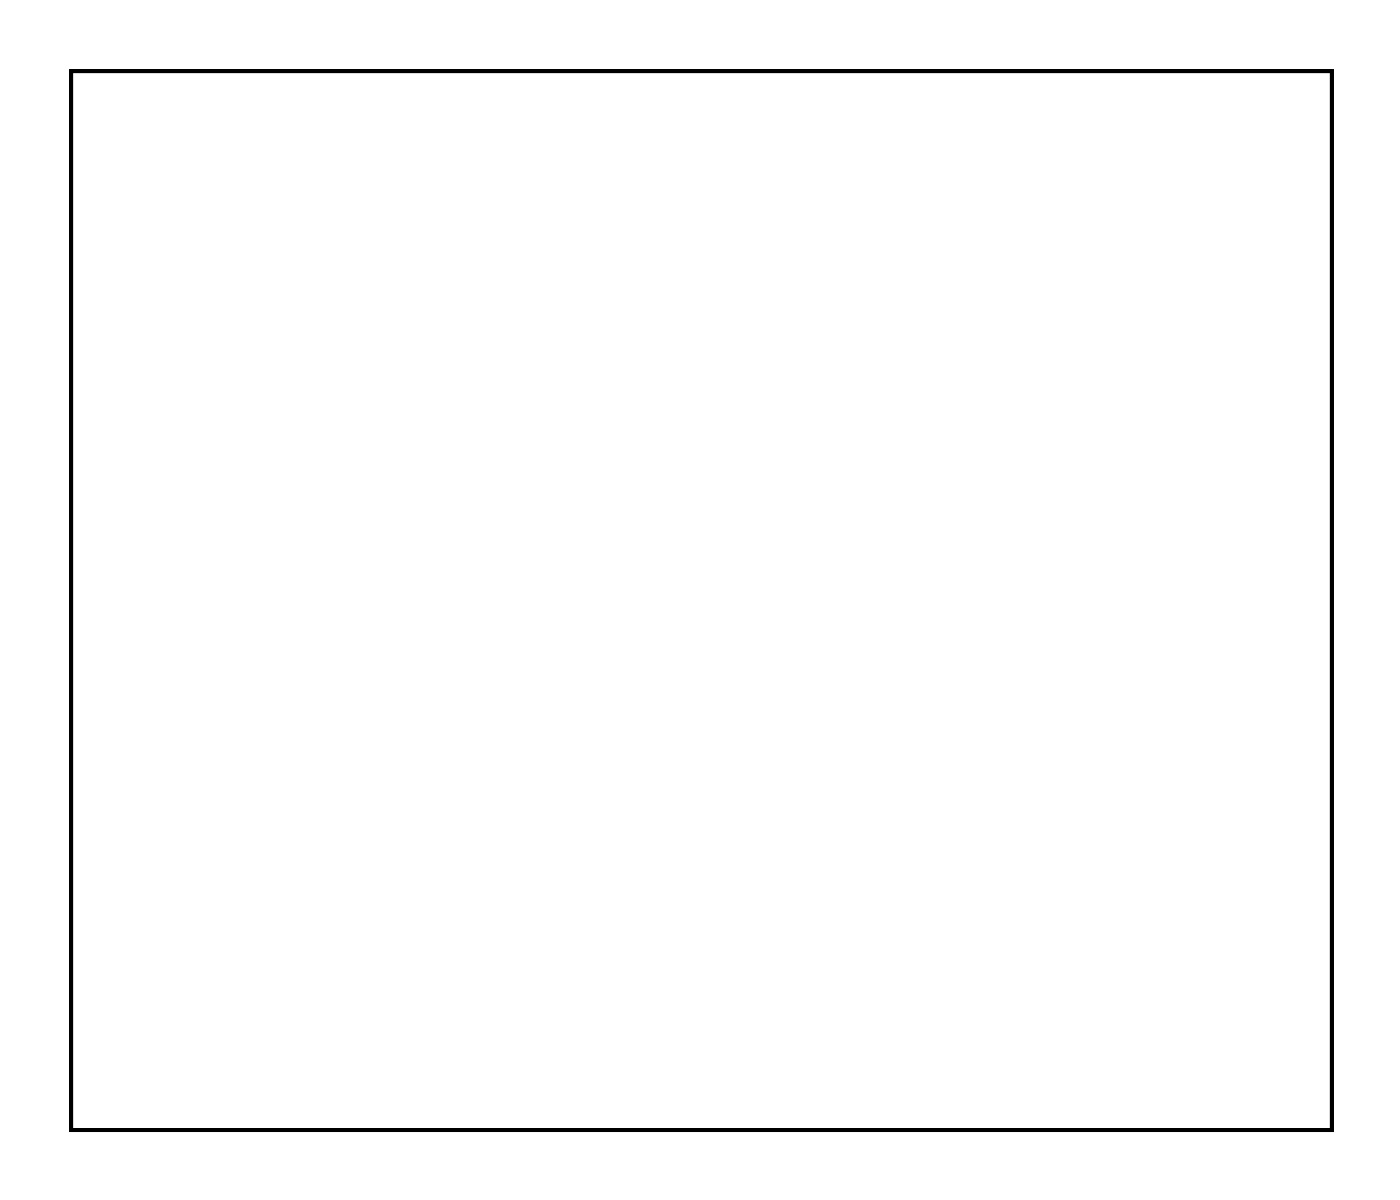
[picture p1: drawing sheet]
<svg xmlns="http://www.w3.org/2000/svg" width="72mm" height="61mm" viewBox="0 0 72 61" stroke-linecap="round" stroke-linejoin="round" font-family="sans-serif">
<path d="M3.6 3.6h64.5v54.2h-64.5z" fill="none" stroke="#000" stroke-width=".2"/>
<path d="M3.6 3.6h64.5v54.2h-64.5zM3.6 3.6v54.2h64.5v-54.2z" fill="#000"/>
<circle cx="55.3" cy="12.1" r=".72" fill="#fff"/>
<circle cx="55.3" cy="12.1" r=".72" fill="none" stroke="#fff" stroke-width=".69" stroke-linecap="butt"/>
<circle cx="57.9" cy="13.4" r=".72" fill="#fff"/>
<circle cx="57.9" cy="13.4" r=".72" fill="none" stroke="#fff" stroke-width=".69" stroke-linecap="butt"/>
<circle cx="55.3" cy="14.7" r=".72" fill="#fff"/>
<circle cx="55.3" cy="14.7" r=".72" fill="none" stroke="#fff" stroke-width=".69" stroke-linecap="butt"/>
<circle cx="55.3" cy="17.2" r=".72" fill="#fff"/>
<circle cx="55.3" cy="17.2" r=".72" fill="none" stroke="#fff" stroke-width=".69" stroke-linecap="butt"/>
<circle cx="55.3" cy="19.7" r=".72" fill="#fff"/>
<circle cx="55.3" cy="19.7" r=".72" fill="none" stroke="#fff" stroke-width=".69" stroke-linecap="butt"/>
<circle cx="57.9" cy="15.9" r=".72" fill="#fff"/>
<circle cx="57.9" cy="15.9" r=".72" fill="none" stroke="#fff" stroke-width=".69" stroke-linecap="butt"/>
<circle cx="57.9" cy="18.5" r=".72" fill="#fff"/>
<circle cx="57.9" cy="18.5" r=".72" fill="none" stroke="#fff" stroke-width=".69" stroke-linecap="butt"/>
<circle cx="57.9" cy="21" r=".72" fill="#fff"/>
<circle cx="57.9" cy="21" r=".72" fill="none" stroke="#fff" stroke-width=".69" stroke-linecap="butt"/>
<path d="M56.9 20.1h1.9v1.9h-1.9zM57.4 21a.5 .5 0 0 0 1 0 .5 .5 0 0 0-1 0z" fill="#fff"/>
<g fill="none" stroke="#fff" stroke-width=".25">
<path d="M56.9 20.1h1.9v1.9h-1.9z"/>
<circle cx="57.9" cy="21" r=".5"/>
</g>
<circle cx="64.2" cy="22.3" r="1.6" fill="#fff"/>
<circle cx="64.2" cy="22.3" r="1.6" fill="none" stroke="#fff" stroke-width=".25"/>
<circle cx="64.2" cy="10.9" r="1.6" fill="#fff"/>
<circle cx="64.2" cy="10.9" r="1.6" fill="none" stroke="#fff" stroke-width=".25"/>
<circle cx="55.3" cy="37.5" r=".72" fill="#fff"/>
<circle cx="55.3" cy="37.5" r=".72" fill="none" stroke="#fff" stroke-width=".69" stroke-linecap="butt"/>
<circle cx="57.9" cy="38.8" r=".72" fill="#fff"/>
<circle cx="57.9" cy="38.8" r=".72" fill="none" stroke="#fff" stroke-width=".69" stroke-linecap="butt"/>
<circle cx="55.3" cy="40.1" r=".72" fill="#fff"/>
<circle cx="55.3" cy="40.1" r=".72" fill="none" stroke="#fff" stroke-width=".69" stroke-linecap="butt"/>
<circle cx="55.3" cy="42.6" r=".72" fill="#fff"/>
<circle cx="55.3" cy="42.6" r=".72" fill="none" stroke="#fff" stroke-width=".69" stroke-linecap="butt"/>
<circle cx="55.3" cy="45.1" r=".72" fill="#fff"/>
<circle cx="55.3" cy="45.1" r=".72" fill="none" stroke="#fff" stroke-width=".69" stroke-linecap="butt"/>
<circle cx="57.9" cy="41.3" r=".72" fill="#fff"/>
<circle cx="57.9" cy="41.3" r=".72" fill="none" stroke="#fff" stroke-width=".69" stroke-linecap="butt"/>
<circle cx="57.9" cy="43.9" r=".72" fill="#fff"/>
<circle cx="57.9" cy="43.9" r=".72" fill="none" stroke="#fff" stroke-width=".69" stroke-linecap="butt"/>
<circle cx="57.9" cy="46.4" r=".72" fill="#fff"/>
<circle cx="57.9" cy="46.4" r=".72" fill="none" stroke="#fff" stroke-width=".69" stroke-linecap="butt"/>
<path d="M56.9 45.5h1.9v1.9h-1.9zM57.4 46.4a.5 .5 0 0 0 1 0 .5 .5 0 0 0-1 0z" fill="#fff"/>
<g fill="none" stroke="#fff" stroke-width=".25">
<path d="M56.9 45.5h1.9v1.9h-1.9z"/>
<circle cx="57.9" cy="46.4" r=".5"/>
</g>
<circle cx="64.2" cy="47.7" r="1.6" fill="#fff"/>
<circle cx="64.2" cy="47.7" r="1.6" fill="none" stroke="#fff" stroke-width=".25"/>
<circle cx="64.2" cy="36.3" r="1.6" fill="#fff"/>
<circle cx="64.2" cy="36.3" r="1.6" fill="none" stroke="#fff" stroke-width=".25"/>
<circle cx="51.8" cy="54" r=".67" fill="#fff"/>
<circle cx="51.8" cy="54" r=".67" fill="none" stroke="#fff" stroke-width=".57"/>
<circle cx="54.3" cy="54" r=".67" fill="#fff"/>
<circle cx="54.3" cy="54" r=".67" fill="none" stroke="#fff" stroke-width=".57"/>
<circle cx="56.8" cy="54" r=".67" fill="#fff"/>
<circle cx="56.8" cy="54" r=".67" fill="none" stroke="#fff" stroke-width=".57"/>
<circle cx="59.4" cy="54" r=".67" fill="#fff"/>
<circle cx="59.4" cy="54" r=".67" fill="none" stroke="#fff" stroke-width=".57"/>
<circle cx="61.9" cy="54" r=".67" fill="#fff"/>
<circle cx="61.9" cy="54" r=".67" fill="none" stroke="#fff" stroke-width=".57"/>
<circle cx="40.1" cy="5.8" r=".67" fill="#fff"/>
<circle cx="40.1" cy="5.8" r=".67" fill="none" stroke="#fff" stroke-width=".57"/>
<circle cx="37.5" cy="5.8" r=".67" fill="#fff"/>
<circle cx="37.5" cy="5.8" r=".67" fill="none" stroke="#fff" stroke-width=".57"/>
<circle cx="35" cy="5.8" r=".67" fill="#fff"/>
<circle cx="35" cy="5.8" r=".67" fill="none" stroke="#fff" stroke-width=".57"/>
<circle cx="32.5" cy="5.8" r=".67" fill="#fff"/>
<circle cx="32.5" cy="5.8" r=".67" fill="none" stroke="#fff" stroke-width=".57"/>
<circle cx="29.9" cy="5.8" r=".67" fill="#fff"/>
<circle cx="29.9" cy="5.8" r=".67" fill="none" stroke="#fff" stroke-width=".57"/>
<circle cx="27.4" cy="5.8" r=".67" fill="#fff"/>
<circle cx="27.4" cy="5.8" r=".67" fill="none" stroke="#fff" stroke-width=".57"/>
<circle cx="24.8" cy="5.8" r=".67" fill="#fff"/>
<circle cx="24.8" cy="5.8" r=".67" fill="none" stroke="#fff" stroke-width=".57"/>
<circle cx="22.3" cy="5.8" r=".67" fill="#fff"/>
<circle cx="22.3" cy="5.8" r=".67" fill="none" stroke="#fff" stroke-width=".57"/>
<circle cx="19.8" cy="5.8" r=".67" fill="#fff"/>
<circle cx="19.8" cy="5.8" r=".67" fill="none" stroke="#fff" stroke-width=".57"/>
<circle cx="17.2" cy="5.8" r=".67" fill="#fff"/>
<circle cx="17.2" cy="5.8" r=".67" fill="none" stroke="#fff" stroke-width=".57"/>
<circle cx="61.9" cy="5.8" r=".67" fill="#fff"/>
<circle cx="61.9" cy="5.8" r=".67" fill="none" stroke="#fff" stroke-width=".57"/>
<circle cx="59.4" cy="5.8" r=".67" fill="#fff"/>
<circle cx="59.4" cy="5.8" r=".67" fill="none" stroke="#fff" stroke-width=".57"/>
<circle cx="56.8" cy="5.8" r=".67" fill="#fff"/>
<circle cx="56.8" cy="5.8" r=".67" fill="none" stroke="#fff" stroke-width=".57"/>
<circle cx="54.3" cy="5.8" r=".67" fill="#fff"/>
<circle cx="54.3" cy="5.8" r=".67" fill="none" stroke="#fff" stroke-width=".57"/>
<circle cx="51.8" cy="5.8" r=".67" fill="#fff"/>
<circle cx="51.8" cy="5.8" r=".67" fill="none" stroke="#fff" stroke-width=".57"/>
<circle cx="49.2" cy="5.8" r=".67" fill="#fff"/>
<circle cx="49.2" cy="5.8" r=".67" fill="none" stroke="#fff" stroke-width=".57"/>
<circle cx="46.7" cy="5.8" r=".67" fill="#fff"/>
<circle cx="46.7" cy="5.8" r=".67" fill="none" stroke="#fff" stroke-width=".57"/>
<circle cx="44.1" cy="5.8" r=".67" fill="#fff"/>
<circle cx="44.1" cy="5.8" r=".67" fill="none" stroke="#fff" stroke-width=".57"/>
<circle cx="28.9" cy="54" r=".67" fill="#fff"/>
<circle cx="28.9" cy="54" r=".67" fill="none" stroke="#fff" stroke-width=".57"/>
<circle cx="26.4" cy="54" r=".67" fill="#fff"/>
<circle cx="26.4" cy="54" r=".67" fill="none" stroke="#fff" stroke-width=".57"/>
<circle cx="31.4" cy="54" r=".67" fill="#fff"/>
<circle cx="31.4" cy="54" r=".67" fill="none" stroke="#fff" stroke-width=".57"/>
<circle cx="34" cy="54" r=".67" fill="#fff"/>
<circle cx="34" cy="54" r=".67" fill="none" stroke="#fff" stroke-width=".57"/>
<circle cx="36.5" cy="54" r=".67" fill="#fff"/>
<circle cx="36.5" cy="54" r=".67" fill="none" stroke="#fff" stroke-width=".57"/>
<circle cx="39.1" cy="54" r=".67" fill="#fff"/>
<circle cx="39.1" cy="54" r=".67" fill="none" stroke="#fff" stroke-width=".57"/>
<circle cx="41.6" cy="54" r=".67" fill="#fff"/>
<circle cx="41.6" cy="54" r=".67" fill="none" stroke="#fff" stroke-width=".57"/>
<circle cx="44.1" cy="54" r=".67" fill="#fff"/>
<circle cx="44.1" cy="54" r=".67" fill="none" stroke="#fff" stroke-width=".57"/>
<circle cx="49.2" cy="54" r=".67" fill="#fff"/>
<circle cx="49.2" cy="54" r=".67" fill="none" stroke="#fff" stroke-width=".57"/>
<circle cx="64.4" cy="26" r=".67" fill="#fff"/>
<circle cx="64.4" cy="26" r=".67" fill="none" stroke="#fff" stroke-width=".57"/>
<circle cx="61.9" cy="26" r=".67" fill="#fff"/>
<circle cx="61.9" cy="26" r=".67" fill="none" stroke="#fff" stroke-width=".57"/>
<circle cx="64.4" cy="28.5" r=".67" fill="#fff"/>
<circle cx="64.4" cy="28.5" r=".67" fill="none" stroke="#fff" stroke-width=".57"/>
<circle cx="61.9" cy="28.5" r=".67" fill="#fff"/>
<circle cx="61.9" cy="28.5" r=".67" fill="none" stroke="#fff" stroke-width=".57"/>
<circle cx="64.4" cy="31.1" r=".67" fill="#fff"/>
<circle cx="64.4" cy="31.1" r=".67" fill="none" stroke="#fff" stroke-width=".57"/>
<circle cx="61.9" cy="31.1" r=".67" fill="#fff"/>
<circle cx="61.9" cy="31.1" r=".67" fill="none" stroke="#fff" stroke-width=".57"/>
<circle cx="45.2" cy="42.6" r=".7" fill="#fff"/>
<circle cx="45.2" cy="42.6" r=".7" fill="none" stroke="#fff" stroke-width=".76" stroke-linecap="butt"/>
<circle cx="52.8" cy="42.6" r=".7" fill="#fff"/>
<circle cx="52.8" cy="42.6" r=".7" fill="none" stroke="#fff" stroke-width=".76" stroke-linecap="butt"/>
<circle cx="45.2" cy="19.7" r=".7" fill="#fff"/>
<circle cx="45.2" cy="19.7" r=".7" fill="none" stroke="#fff" stroke-width=".76" stroke-linecap="butt"/>
<circle cx="52.8" cy="19.7" r=".7" fill="#fff"/>
<circle cx="52.8" cy="19.7" r=".7" fill="none" stroke="#fff" stroke-width=".76" stroke-linecap="butt"/>
<circle cx="15.9" cy="41.3" r=".72" fill="#fff"/>
<circle cx="15.9" cy="41.3" r=".72" fill="none" stroke="#fff" stroke-width=".69" stroke-linecap="butt"/>
<circle cx="14.7" cy="43.9" r=".72" fill="#fff"/>
<circle cx="14.7" cy="43.9" r=".72" fill="none" stroke="#fff" stroke-width=".69" stroke-linecap="butt"/>
<circle cx="13.4" cy="41.3" r=".72" fill="#fff"/>
<circle cx="13.4" cy="41.3" r=".72" fill="none" stroke="#fff" stroke-width=".69" stroke-linecap="butt"/>
<circle cx="10.9" cy="41.3" r=".72" fill="#fff"/>
<circle cx="10.9" cy="41.3" r=".72" fill="none" stroke="#fff" stroke-width=".69" stroke-linecap="butt"/>
<circle cx="8.3" cy="41.3" r=".72" fill="#fff"/>
<circle cx="8.3" cy="41.3" r=".72" fill="none" stroke="#fff" stroke-width=".69" stroke-linecap="butt"/>
<circle cx="12.1" cy="43.9" r=".72" fill="#fff"/>
<circle cx="12.1" cy="43.9" r=".72" fill="none" stroke="#fff" stroke-width=".69" stroke-linecap="butt"/>
<circle cx="9.6" cy="43.9" r=".72" fill="#fff"/>
<circle cx="9.6" cy="43.9" r=".72" fill="none" stroke="#fff" stroke-width=".69" stroke-linecap="butt"/>
<circle cx="7.1" cy="43.9" r=".72" fill="#fff"/>
<circle cx="7.1" cy="43.9" r=".72" fill="none" stroke="#fff" stroke-width=".69" stroke-linecap="butt"/>
<path d="M6.1 42.9h1.9v1.9h-1.9zM6.6 43.9a.5 .5 0 0 0 1 0 .5 .5 0 0 0-1 0z" fill="#fff"/>
<g fill="none" stroke="#fff" stroke-width=".25">
<path d="M6.1 42.9h1.9v1.9h-1.9z"/>
<circle cx="7.1" cy="43.9" r=".5"/>
</g>
<circle cx="5.8" cy="50.2" r="1.6" fill="#fff"/>
<circle cx="5.8" cy="50.2" r="1.6" fill="none" stroke="#fff" stroke-width=".25"/>
<circle cx="17.2" cy="50.2" r="1.6" fill="#fff"/>
<circle cx="17.2" cy="50.2" r="1.6" fill="none" stroke="#fff" stroke-width=".25"/>
<circle cx="15.9" cy="19.7" r=".72" fill="#fff"/>
<circle cx="15.9" cy="19.7" r=".72" fill="none" stroke="#fff" stroke-width=".69" stroke-linecap="butt"/>
<circle cx="13.4" cy="18.5" r=".72" fill="#fff"/>
<circle cx="13.4" cy="18.5" r=".72" fill="none" stroke="#fff" stroke-width=".69" stroke-linecap="butt"/>
<circle cx="15.9" cy="17.2" r=".72" fill="#fff"/>
<circle cx="15.9" cy="17.2" r=".72" fill="none" stroke="#fff" stroke-width=".69" stroke-linecap="butt"/>
<circle cx="15.9" cy="14.7" r=".72" fill="#fff"/>
<circle cx="15.9" cy="14.7" r=".72" fill="none" stroke="#fff" stroke-width=".69" stroke-linecap="butt"/>
<circle cx="15.9" cy="12.1" r=".72" fill="#fff"/>
<circle cx="15.9" cy="12.1" r=".72" fill="none" stroke="#fff" stroke-width=".69" stroke-linecap="butt"/>
<circle cx="13.4" cy="15.9" r=".72" fill="#fff"/>
<circle cx="13.4" cy="15.9" r=".72" fill="none" stroke="#fff" stroke-width=".69" stroke-linecap="butt"/>
<circle cx="13.4" cy="13.4" r=".72" fill="#fff"/>
<circle cx="13.4" cy="13.4" r=".72" fill="none" stroke="#fff" stroke-width=".69" stroke-linecap="butt"/>
<circle cx="13.4" cy="10.9" r=".72" fill="#fff"/>
<circle cx="13.4" cy="10.9" r=".72" fill="none" stroke="#fff" stroke-width=".69" stroke-linecap="butt"/>
<path d="M12.5 9.9h1.8v1.9h-1.8zM12.9 10.9a.5 .5 0 0 0 1 0 .5 .5 0 0 0-1 0z" fill="#fff"/>
<g fill="none" stroke="#fff" stroke-width=".25">
<path d="M12.5 9.9h1.8v1.9h-1.8z"/>
<circle cx="13.4" cy="10.9" r=".5"/>
</g>
<circle cx="7.1" cy="9.6" r="1.6" fill="#fff"/>
<circle cx="7.1" cy="9.6" r="1.6" fill="none" stroke="#fff" stroke-width=".25"/>
<circle cx="7.1" cy="21" r="1.6" fill="#fff"/>
<circle cx="7.1" cy="21" r="1.6" fill="none" stroke="#fff" stroke-width=".25"/>
<circle cx="15.9" cy="36.3" r=".72" fill="#fff"/>
<circle cx="15.9" cy="36.3" r=".72" fill="none" stroke="#fff" stroke-width=".69" stroke-linecap="butt"/>
<circle cx="13.4" cy="35" r=".72" fill="#fff"/>
<circle cx="13.4" cy="35" r=".72" fill="none" stroke="#fff" stroke-width=".69" stroke-linecap="butt"/>
<circle cx="15.9" cy="33.7" r=".72" fill="#fff"/>
<circle cx="15.9" cy="33.7" r=".72" fill="none" stroke="#fff" stroke-width=".69" stroke-linecap="butt"/>
<circle cx="15.9" cy="31.2" r=".72" fill="#fff"/>
<circle cx="15.9" cy="31.2" r=".72" fill="none" stroke="#fff" stroke-width=".69" stroke-linecap="butt"/>
<circle cx="15.9" cy="28.6" r=".72" fill="#fff"/>
<circle cx="15.9" cy="28.6" r=".72" fill="none" stroke="#fff" stroke-width=".69" stroke-linecap="butt"/>
<circle cx="13.4" cy="32.4" r=".72" fill="#fff"/>
<circle cx="13.4" cy="32.4" r=".72" fill="none" stroke="#fff" stroke-width=".69" stroke-linecap="butt"/>
<circle cx="13.4" cy="29.9" r=".72" fill="#fff"/>
<circle cx="13.4" cy="29.9" r=".72" fill="none" stroke="#fff" stroke-width=".69" stroke-linecap="butt"/>
<circle cx="13.4" cy="27.4" r=".72" fill="#fff"/>
<circle cx="13.4" cy="27.4" r=".72" fill="none" stroke="#fff" stroke-width=".69" stroke-linecap="butt"/>
<path d="M12.5 26.4h1.8v1.9h-1.8zM12.9 27.4a.5 .5 0 0 0 1 0 .5 .5 0 0 0-1 0z" fill="#fff"/>
<g fill="none" stroke="#fff" stroke-width=".25">
<path d="M12.5 26.4h1.8v1.9h-1.8z"/>
<circle cx="13.4" cy="27.4" r=".5"/>
</g>
<circle cx="7.1" cy="26.1" r="1.6" fill="#fff"/>
<circle cx="7.1" cy="26.1" r="1.6" fill="none" stroke="#fff" stroke-width=".25"/>
<circle cx="7.1" cy="37.5" r="1.6" fill="#fff"/>
<circle cx="7.1" cy="37.5" r="1.6" fill="none" stroke="#fff" stroke-width=".25"/>
<circle cx="32.5" cy="41.3" r=".72" fill="#fff"/>
<circle cx="32.5" cy="41.3" r=".72" fill="none" stroke="#fff" stroke-width=".69" stroke-linecap="butt"/>
<circle cx="31.2" cy="43.9" r=".72" fill="#fff"/>
<circle cx="31.2" cy="43.9" r=".72" fill="none" stroke="#fff" stroke-width=".69" stroke-linecap="butt"/>
<circle cx="29.9" cy="41.3" r=".72" fill="#fff"/>
<circle cx="29.9" cy="41.3" r=".72" fill="none" stroke="#fff" stroke-width=".69" stroke-linecap="butt"/>
<circle cx="27.4" cy="41.3" r=".72" fill="#fff"/>
<circle cx="27.4" cy="41.3" r=".72" fill="none" stroke="#fff" stroke-width=".69" stroke-linecap="butt"/>
<circle cx="24.8" cy="41.3" r=".72" fill="#fff"/>
<circle cx="24.8" cy="41.3" r=".72" fill="none" stroke="#fff" stroke-width=".69" stroke-linecap="butt"/>
<circle cx="28.6" cy="43.9" r=".72" fill="#fff"/>
<circle cx="28.6" cy="43.9" r=".72" fill="none" stroke="#fff" stroke-width=".69" stroke-linecap="butt"/>
<circle cx="26.1" cy="43.9" r=".72" fill="#fff"/>
<circle cx="26.1" cy="43.9" r=".72" fill="none" stroke="#fff" stroke-width=".69" stroke-linecap="butt"/>
<circle cx="23.6" cy="43.9" r=".72" fill="#fff"/>
<circle cx="23.6" cy="43.9" r=".72" fill="none" stroke="#fff" stroke-width=".69" stroke-linecap="butt"/>
<path d="M22.6 42.9h1.9v1.9h-1.9zM23.1 43.9a.5 .5 0 0 0 1 0 .5 .5 0 0 0-1 0z" fill="#fff"/>
<g fill="none" stroke="#fff" stroke-width=".25">
<path d="M22.6 42.9h1.9v1.9h-1.9z"/>
<circle cx="23.6" cy="43.9" r=".5"/>
</g>
<circle cx="22.3" cy="50.2" r="1.6" fill="#fff"/>
<circle cx="22.3" cy="50.2" r="1.6" fill="none" stroke="#fff" stroke-width=".25"/>
<circle cx="33.7" cy="50.2" r="1.6" fill="#fff"/>
<circle cx="33.7" cy="50.2" r="1.6" fill="none" stroke="#fff" stroke-width=".25"/>
<circle cx="41.3" cy="28.6" r=".7" fill="#fff"/>
<circle cx="41.3" cy="28.6" r=".7" fill="none" stroke="#fff" stroke-width=".76" stroke-linecap="butt"/>
<circle cx="57.9" cy="28.6" r=".7" fill="#fff"/>
<circle cx="57.9" cy="28.6" r=".7" fill="none" stroke="#fff" stroke-width=".76" stroke-linecap="butt"/>
<circle cx="29.9" cy="37.5" r=".7" fill="#fff"/>
<circle cx="29.9" cy="37.5" r=".7" fill="none" stroke="#fff" stroke-width=".76" stroke-linecap="butt"/>
<circle cx="49" cy="51.5" r=".7" fill="#fff"/>
<circle cx="49" cy="51.5" r=".7" fill="none" stroke="#fff" stroke-width=".76" stroke-linecap="butt"/>
<circle cx="18.5" cy="33.7" r=".7" fill="#fff"/>
<circle cx="18.5" cy="33.7" r=".7" fill="none" stroke="#fff" stroke-width=".76" stroke-linecap="butt"/>
<circle cx="22.3" cy="27.4" r=".7" fill="#fff"/>
<circle cx="22.3" cy="27.4" r=".7" fill="none" stroke="#fff" stroke-width=".76" stroke-linecap="butt"/>
<circle cx="24.8" cy="37.5" r=".7" fill="#fff"/>
<circle cx="24.8" cy="37.5" r=".7" fill="none" stroke="#fff" stroke-width=".76" stroke-linecap="butt"/>
<circle cx="45.2" cy="51.5" r=".7" fill="#fff"/>
<circle cx="45.2" cy="51.5" r=".7" fill="none" stroke="#fff" stroke-width=".76" stroke-linecap="butt"/>
</svg>
